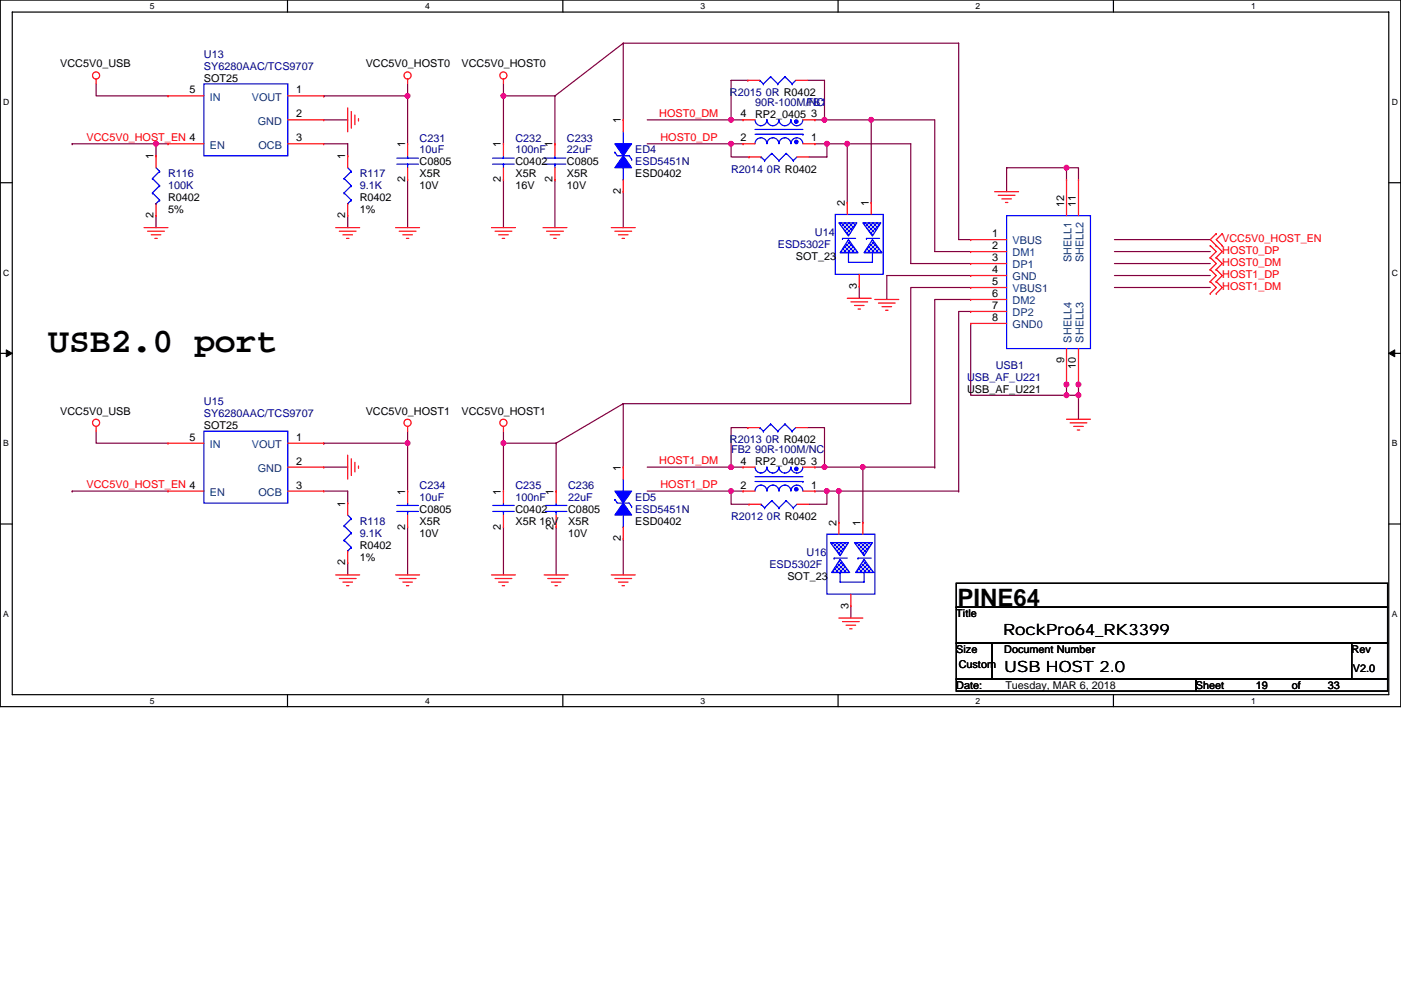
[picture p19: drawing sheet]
<svg xmlns="http://www.w3.org/2000/svg" width="297mm" height="210mm" viewBox="0 0 297 210" stroke-linecap="round" stroke-linejoin="round" font-family="sans-serif">
<defs><g id="words">
<text font-size="7.4" x="10.2" y="74.7">USB2.0 port</text>
<text font-size="5.1" x="203" y="128.4">PINE64</text>
<g font-size="3.3">
<text x="212.7" y="134.7">RockPro64_RK3399</text>
<text x="212.9" y="142.6">USB HOST 2.0</text>
</g>
<g font-size="2.3">
<text x="12.8" y="14.3">VCC5V0_USB</text>
<text x="43.2" y="17.3">SOT25</text>
<text x="77.5" y="14.3">VCC5V0_HOST0</text>
<text x="97.9" y="14.3">VCC5V0_HOST0</text>
<text x="40.2" y="19.8">5</text>
<text x="62.8" y="19.8">1</text>
<text x="62.8" y="30">3</text>
<text x="62.8" y="24.9">2</text>
<text x="131.6" y="26.2" transform="rotate(-90 131.6 26.2)">1</text>
<text x="157" y="30">2</text>
<text x="157" y="24.9">4</text>
<text x="160.1" y="24.9">RP2_0405</text>
<text x="172" y="30">1</text>
<text x="172" y="24.9">3</text>
<text x="32.6" y="33.8" transform="rotate(-90 32.6 33.8)">1</text>
<text x="73.2" y="33.8" transform="rotate(-90 73.2 33.8)">1</text>
<text x="85.9" y="31.3" transform="rotate(-90 85.9 31.3)">1</text>
<text x="89" y="35.1">C0805</text>
<text x="106.2" y="31.3" transform="rotate(-90 106.2 31.3)">1</text>
<text x="109.3" y="35.1">C0402</text>
<text x="117.1" y="31.3" transform="rotate(-90 117.1 31.3)">1</text>
<text x="120.2" y="35.1">C0805</text>
<text x="85.9" y="38.7" transform="rotate(-90 85.9 38.7)">2</text>
<text x="89" y="37.6">X5R</text>
<text x="89" y="40.2">10V</text>
<text x="106.2" y="38.7" transform="rotate(-90 106.2 38.7)">2</text>
<text x="109.3" y="37.6">X5R</text>
<text x="109.3" y="40.2">16V</text>
<text x="117.1" y="38.7" transform="rotate(-90 117.1 38.7)">2</text>
<text x="120.2" y="37.6">X5R</text>
<text x="120.2" y="40.2">10V</text>
<text x="131.6" y="41.2" transform="rotate(-90 131.6 41.2)">2</text>
<text x="134.7" y="37.6">ESD0402</text>
<text x="32.6" y="46.3" transform="rotate(-90 32.6 46.3)">2</text>
<text x="35.6" y="42.7">R0402</text>
<text x="35.6" y="45.3">5%</text>
<text x="73.2" y="46.3" transform="rotate(-90 73.2 46.3)">2</text>
<text x="76.3" y="42.7">R0402</text>
<text x="76.3" y="45.3">1%</text>
<text x="179.1" y="43.7" transform="rotate(-90 179.1 43.7)">2</text>
<text x="184.2" y="43.7" transform="rotate(-90 184.2 43.7)">1</text>
<text x="225.6" y="44" transform="rotate(-90 225.6 44)">12</text>
<text x="228.1" y="44" transform="rotate(-90 228.1 44)">11</text>
<text x="210.4" y="50.3">1</text>
<text x="210.4" y="52.8">2</text>
<text x="168.7" y="55.2">SOT_23</text>
<text x="210.4" y="55.4">3</text>
<text x="210.4" y="57.9">4</text>
<text x="181.6" y="61.3" transform="rotate(-90 181.6 61.3)">3</text>
<text x="210.4" y="60.5">5</text>
<text x="210.4" y="63">6</text>
<text x="210.4" y="65.5">7</text>
<text x="210.4" y="68.1">8</text>
<text x="225.6" y="77" transform="rotate(-90 225.6 77)">9</text>
<text x="205" y="83.4">USB_AF_U221</text>
<text x="228.1" y="78.3" transform="rotate(-90 228.1 78.3)">10</text>
<text x="12.8" y="87.9">VCC5V0_USB</text>
<text x="77.5" y="87.9">VCC5V0_HOST1</text>
<text x="97.9" y="87.9">VCC5V0_HOST1</text>
<text x="40.2" y="93.5">5</text>
<text x="43.2" y="91">SOT25</text>
<text x="62.8" y="93.5">1</text>
<text x="62.8" y="98.6">2</text>
<text x="131.6" y="99.8" transform="rotate(-90 131.6 99.8)">1</text>
<text x="157" y="98.6">4</text>
<text x="160.1" y="98.6">RP2_0405</text>
<text x="172" y="98.6">3</text>
<text x="62.8" y="103.6">3</text>
<text x="73.2" y="107.5" transform="rotate(-90 73.2 107.5)">1</text>
<text x="85.9" y="104.9" transform="rotate(-90 85.9 104.9)">1</text>
<text x="106.2" y="104.9" transform="rotate(-90 106.2 104.9)">1</text>
<text x="117.4" y="104.9" transform="rotate(-90 117.4 104.9)">1</text>
<text x="157" y="103.6">2</text>
<text x="172" y="103.6">1</text>
<text x="85.9" y="112.3" transform="rotate(-90 85.9 112.3)">2</text>
<text x="89" y="108.8">C0805</text>
<text x="89" y="111.3">X5R</text>
<text x="89" y="113.8">10V</text>
<text x="106.2" y="112.3" transform="rotate(-90 106.2 112.3)">2</text>
<text x="109.3" y="108.8">C0402</text>
<text x="109.3" y="111.3">X5R 16V</text>
<text x="117.4" y="112.3" transform="rotate(-90 117.4 112.3)">2</text>
<text x="120.5" y="108.8">C0805</text>
<text x="120.5" y="111.3">X5R</text>
<text x="120.5" y="113.8">10V</text>
<text x="134.7" y="111.3">ESD0402</text>
<text x="177.3" y="111.5" transform="rotate(-90 177.3 111.5)">2</text>
<text x="182.4" y="111.5" transform="rotate(-90 182.4 111.5)">1</text>
<text x="73.2" y="119.9" transform="rotate(-90 73.2 119.9)">2</text>
<text x="76.3" y="116.4">R0402</text>
<text x="76.3" y="118.9">1%</text>
<text x="131.6" y="114.9" transform="rotate(-90 131.6 114.9)">2</text>
<text x="166.9" y="123">SOT_23</text>
<text x="179.9" y="129.1" transform="rotate(-90 179.9 129.1)">3</text>
<text x="202.8" y="130.9">Title</text>
<text x="202.8" y="138.5">Size</text>
<text x="203.3" y="141.8">Custom</text>
<text x="212.9" y="138.5">Document Number</text>
<text x="286.6" y="138.5">Rev</text>
<text x="286.8" y="142.5">V2.0</text>
<text x="202.8" y="146.1">Date:</text>
<text x="213.2" y="146.1">Tuesday, MAR 6, 2018</text>
<text x="253.6" y="146.1">Sheet</text>
<text x="266.3" y="146.1">19</text>
<text x="273.9" y="146.1">of</text>
<text x="281.5" y="146.1">33</text>
</g>
<g font-size="2.3" fill="#000080">
<text x="43.2" y="12.2">U13</text>
<text x="43.2" y="14.8">SY6280AAC/TCS9707</text>
<text x="154.7" y="20.4">R2015 0R R0402</text>
<text x="160.1" y="22.4">90R-100M/NC</text>
<text x="171" y="22.4">FB1</text>
<text x="89" y="30">C231</text>
<text x="89" y="32.6">10uF</text>
<text x="109.3" y="30">C232</text>
<text x="109.3" y="32.6">100nF</text>
<text x="120.2" y="30">C233</text>
<text x="120.2" y="32.6">22uF</text>
<text x="134.7" y="32.6">ED4</text>
<text x="134.7" y="35.1">ESD5451N</text>
<text x="35.6" y="37.6">R116</text>
<text x="35.6" y="40.2">100K</text>
<text x="76.3" y="37.6">R117</text>
<text x="76.3" y="40.2">9.1K</text>
<text x="155" y="36.6">R2014 0R R0402</text>
<text x="164.9" y="52.6">ESD5302F</text>
<text x="172.8" y="50.1">U14</text>
<text x="205" y="80.8">USB_AF_U221</text>
<text x="211.1" y="78.3">USB1</text>
<text x="43.2" y="85.9">U15</text>
<text x="43.2" y="88.4">SY6280AAC/TCS9707</text>
<text x="154.7" y="94">R2013 0R R0402</text>
<text x="155" y="96.1">FB2 90R-100M/NC</text>
<text x="89" y="103.7">C234</text>
<text x="89" y="106.2">10uF</text>
<text x="109.3" y="103.7">C235</text>
<text x="109.3" y="106.2">100nF</text>
<text x="120.5" y="103.7">C236</text>
<text x="120.5" y="106.2">22uF</text>
<text x="134.7" y="106.2">ED5</text>
<text x="76.3" y="111.3">R118</text>
<text x="76.3" y="113.8">9.1K</text>
<text x="134.7" y="108.8">ESD5451N</text>
<text x="155" y="110.3">R2012 0R R0402</text>
<text x="171" y="117.9">U16</text>
<text x="163.1" y="120.4">ESD5302F</text>
</g>
<g font-size="2.3" fill="#004080">
<text x="44.5" y="21.4">IN</text>
<text x="53.4" y="21.4">VOUT</text>
<text x="54.7" y="26.5">GND</text>
<text x="44.5" y="31.5">EN</text>
<text x="54.8" y="31.5">OCB</text>
<text x="214.7" y="51.9">VBUS</text>
<text x="214.7" y="54.4">DM1</text>
<text x="214.7" y="56.9">DP1</text>
<text x="214.7" y="59.5">GND</text>
<text x="227.2" y="55.6" transform="rotate(-90 227.2 55.6)">SHELL1</text>
<text x="229.7" y="55.6" transform="rotate(-90 229.7 55.6)">SHELL2</text>
<text x="214.7" y="62">VBUS1</text>
<text x="214.7" y="64.6">DM2</text>
<text x="214.7" y="67.1">DP2</text>
<text x="214.7" y="69.6">GND0</text>
<text x="227.2" y="72.7" transform="rotate(-90 227.2 72.7)">SHELL4</text>
<text x="229.7" y="72.7" transform="rotate(-90 229.7 72.7)">SHELL3</text>
<text x="44.5" y="95">IN</text>
<text x="53.4" y="95">VOUT</text>
<text x="54.7" y="100.1">GND</text>
<text x="44.5" y="105.2">EN</text>
<text x="54.8" y="105.2">OCB</text>
</g>
<g font-size="2.3" fill="#f00">
<text x="18.3" y="29.9">VCC5V0_HOST_EN 4</text>
<text x="139.8" y="24.8">HOST0_DM</text>
<text x="140" y="29.9">HOST0_DP</text>
<text x="259.1" y="51.4">VCC5V0_HOST_EN</text>
<text x="259.1" y="53.9">HOST0_DP</text>
<text x="259.1" y="59">HOST1_DP</text>
<text x="259.1" y="56.4">HOST0_DM</text>
<text x="259.1" y="61.5">HOST1_DM</text>
<text x="139.8" y="98.5">HOST1_DM</text>
<text x="18.3" y="103.5">VCC5V0_HOST_EN 4</text>
<text x="140" y="103.5">HOST1_DP</text>
</g>
<g font-size="1.8">
<text x="31.8" y="1.9">5</text>
<text x="90.1" y="1.9">4</text>
<text x="148.5" y="1.9">3</text>
<text x="206.9" y="1.9">2</text>
<text x="265.2" y="1.9">1</text>
<text x=".7" y="22.3">D</text>
<text x="295.1" y="22.3">D</text>
<text x=".7" y="58.5">C</text>
<text x="295.1" y="58.5">C</text>
<text x=".7" y="94.7">B</text>
<text x="295.1" y="94.7">B</text>
<text x=".7" y="130.9">A</text>
<text x="295.1" y="130.9">A</text>
<text x="31.8" y="149.2">5</text>
<text x="90.1" y="149.2">4</text>
<text x="148.5" y="149.2">3</text>
<text x="206.9" y="149.2">2</text>
<text x="265.2" y="149.2">1</text>
</g>
</g></defs>
<path d="M.1 0h296.9v149.9h-296.9zM2.6 2.6h291.8v144.7h-291.8z" fill="none" stroke="#000" stroke-width=".25"/>
<g fill="#fff">
<path d="M31.8 .3h1v2h-1z"/>
<path d="M31.8 147.6h1v2h-1z"/>
</g>
<path d="M61 0v2.6M61 147.3v2.6" fill="none" stroke="#000" stroke-width=".25"/>
<g fill="#fff">
<path d="M90.1 .3h1v2h-1z"/>
<path d="M90.1 147.6h1v2h-1z"/>
</g>
<path d="M119.3 0v2.6M119.3 147.3v2.6" fill="none" stroke="#000" stroke-width=".25"/>
<g fill="#fff">
<path d="M148.5 .3h1v2h-1z"/>
<path d="M148.5 147.6h1v2h-1z"/>
</g>
<path d="M177.7 0v2.6M177.7 147.3v2.6" fill="none" stroke="#000" stroke-width=".25"/>
<g fill="#fff">
<path d="M206.9 .3h1v2h-1z"/>
<path d="M206.9 147.6h1v2h-1z"/>
</g>
<path d="M236.1 0v2.6M236.1 147.3v2.6" fill="none" stroke="#000" stroke-width=".25"/>
<g fill="#fff">
<path d="M265.2 .3h1v2h-1z"/>
<path d="M265.2 147.6h1v2h-1z"/>
<path d="M.7 20.7h1.3v2h-1.3z"/>
<path d="M295.1 20.7h1.3v2h-1.3z"/>
<path d="M.7 56.9h1.3v2h-1.3z"/>
<path d="M295.1 56.9h1.3v2h-1.3z"/>
</g>
<path d="M.1 38.8h2.5M294.4 38.8h2.6" fill="none" stroke="#000" stroke-width=".25"/>
<g fill="#fff">
<path d="M.7 93h1.2v2.1h-1.2z"/>
<path d="M295.1 93h1.2v2.1h-1.2z"/>
</g>
<path d="M.1 75h2.5M294.4 75h2.6" fill="none" stroke="#000" stroke-width=".25"/>
<path d="M1.3 74.2l1.3 .8-1.3 .7zM294.4 75l1.3-.8v1.5z" fill="#000" stroke="#000" stroke-width=".21"/>
<g fill="#fff">
<path d="M.7 129.2h1.2v2.1h-1.2z"/>
<path d="M295.1 129.2h1.2v2.1h-1.2z"/>
</g>
<path d="M.1 111.1h2.5M294.4 111.1h2.6M202.8 123.7h91.4v5.1h-91.4zM202.8 128.8h91.4v7.6h-91.4zM202.8 136.4h7.6v7.6h-7.6zM210.4 136.4h76.2v7.6h-76.2zM286.6 136.4h7.6v7.6h-7.6zM202.8 144h50.8v2.6h-50.8zM253.6 144h40.6v2.6h-40.6z" fill="none" stroke="#000" stroke-width=".25"/>
<g fill="none" stroke="#800040" stroke-width=".25">
<path d="M20.4 17.8v2.5h15.2M86.4 17.8v2.5M106.7 17.8v2.5M132.1 9.2v16.2M132.1 9.2h71.2v41.6h2.5M132.1 9.2h.1M132.1 9.2l-14.4 11.1M158.6 17h-3.6v8.4M171.3 17h3.5v8.4M15.3 30.5h.1M15.3 30.5h20.3M33.1 30.5v2.5"/>
<path d="M33.1 30.5h.1M68.6 25.4h5.1M68.6 20.3h.1M68.6 30.5h5.1v2.5M68.6 20.3h17.8M86.4 20.3v10.2M86.4 38.1v10.2M106.7 20.3h11M106.7 38.1v10.2M106.7 20.3h.1M106.7 20.3v10.2M117.7 38.1v10.2"/>
<path d="M117.7 20.3v10.2M137.2 30.5h17.8M137.2 25.4h17.8M155 25.4h.1M155 30.5h.1M155 30.5v2.8h3.8M155 30.5h2.5M155 25.4h2.5M172.8 25.4h2M172.8 30.5h2.5M174.8 25.4h.1M174.8 25.4h9.9"/>
<path d="M175.3 30.5v2.8h-3.8M175.3 30.5h4.3M175.3 30.5h.1M179.6 30.5h13.5v25.4h12.7M179.6 30.5h.1M179.6 30.5v12.4M184.7 25.4h13.5v28h7.6M184.7 25.4h.1M184.7 25.4v17.5M213.4 35.6h12.7v2.5M213.4 35.6h.1M213.4 35.6v5.1"/>
<path d="M226.1 35.6h2.6v2.5M33.1 45.7v2.6M73.7 45.7v2.6M132.1 40.7v7.6M205.8 58.4h-17.8v5.1M236.3 50.8h20.3M236.3 53.4h20.3M236.3 55.9h20.3M236.3 58.4h20.3M182.2 60.7v2.6M205.8 61h-12.7v24.6h-61M205.8 63.5h-7.6v35.6"/>
<path d="M205.8 66.1h-2.5v38.1M205.8 68.6v15.2h20.3M236.3 61h20.3M20.4 91.5v2.5h15.2M68.6 94h.1M68.6 99.1h5.1M68.6 94h17.8M86.4 94v10.2M86.4 91.5v2.5M106.7 91.5v2.5M106.7 94v10.2M106.7 94h11.2"/>
<path d="M117.9 94h.1M117.9 94v10.2M132.1 85.6v13.5M132.1 85.6h.1M132.1 85.6l-14.2 8.4M137.2 99.1h17.8M155 99.1h.1M158.6 90.7h-3.6v8.4h2.5M171.3 90.7h3.5v8.4M172.8 99.1h2M174.8 99.1h.1M174.8 99.1h8.1"/>
<path d="M198.2 99.1h-15.3v11.7M198.2 99.1h.1M226.1 83.8h.1M226.1 81.6h.1M226.1 83.8h2.6M226.1 81.6v2.2M226.1 81.3v.3M228.7 83.8v5.1M228.7 81.3v2.5M228.7 83.8h.1M15.3 104.2h.1M15.3 104.2h20.3"/>
<path d="M68.6 104.2h5.1v2.5M73.7 119.4v2.5M86.4 111.8v10.1M106.7 111.8v10.1M117.9 111.8v10.1M132.1 114.3v7.6M137.2 104.2h17.8M155 104.2h.1M157.5 104.2h-2.5v2.8h3.8M172.8 104.2h2.5M175.3 104.2h.1M177.9 104.2h-2.6v2.8h-3.8"/>
<path d="M203.3 104.2h-25.4v6.6M203.3 104.2h.1M180.4 128.5v2.6"/>
</g>
<g fill="#f0f" stroke="#f0f" stroke-width=".25">
<circle cx="106.7" cy="20.3" r=".5"/>
<circle cx="33.1" cy="30.5" r=".5"/>
<circle cx="86.4" cy="20.3" r=".5"/>
<circle cx="106.7" cy="94" r=".5"/>
<circle cx="86.4" cy="94" r=".5"/>
<circle cx="175.3" cy="104.1" r=".5"/>
<circle cx="155" cy="99.1" r=".5"/>
<circle cx="155" cy="104.1" r=".5"/>
<circle cx="155" cy="25.4" r=".5"/>
<circle cx="155" cy="30.5" r=".5"/>
<circle cx="226.1" cy="83.8" r=".5"/>
<circle cx="226.1" cy="35.6" r=".5"/>
<circle cx="226.1" cy="81.5" r=".5"/>
<circle cx="228.6" cy="81.5" r=".5"/>
<circle cx="228.6" cy="83.8" r=".5"/>
<circle cx="184.7" cy="25.4" r=".5"/>
<circle cx="182.9" cy="99.1" r=".5"/>
<circle cx="177.8" cy="104.1" r=".5"/>
<circle cx="179.6" cy="30.5" r=".5"/>
<circle cx="174.8" cy="99.1" r=".5"/>
<circle cx="175.3" cy="30.5" r=".5"/>
<circle cx="174.8" cy="25.4" r=".5"/>
</g>
<g fill="none" stroke="#f00" stroke-width=".25">
<path d="M20.4 16.8v1M86.4 16.8v1M106.7 16.8v1M158.6 17h.1M158.6 17h2.5M168.7 17h2.6M35.6 30.5h.1M35.6 20.3h.1M35.6 30.5h7.6M35.6 20.3h7.6M61 30.5h7.6M61 25.4h7.6"/>
<path d="M61 20.3h7.6M68.6 30.5h.1M68.6 25.4h.1M68.6 20.3h.1M73.7 22.9v5.1M73.7 33h.1M73.7 33v2.6M74.5 23.6v3.6M75.2 24.4v2M76 25.2v.5M106.7 30.5h.1M106.7 38.1h.1"/>
<path d="M106.7 30.5v2.5M106.7 35.6v2.5M117.7 30.5h.1M117.7 38.1h.1M117.7 30.5v2.5M117.7 35.6v2.5M132.1 25.4h.1M132.1 25.4v2.6M132.1 38.1v2.6M157.5 30.5h.1M157.5 25.4h.1M157.5 30.5h2.6"/>
<path d="M157.5 25.4h2.6M158.8 33.3h.1M158.8 33.3h2.6M169 33.3h2.5M170.2 30.5h2.6M170.2 25.4h2.6M172.8 30.5h.1M172.8 25.4h.1M226.1 38.1h.1M226.1 38.1v7.6M228.7 38.1h.1M228.7 38.1v7.6"/>
<path d="M30.5 48.3h5.1M31.3 49h3.6M32.1 49.8h2M32.8 50.6h.5M71.2 48.3h5.1M71.9 49h3.6M72.7 49.8h2M73.5 50.6h.5M73.7 45.7h.1M73.7 43.2v2.5M83.9 48.3h5.1M84.6 49h3.6"/>
<path d="M85.4 49.8h2M86.2 50.6h.5M104.2 48.3h5.1M105 49h3.5M105.7 49.8h2.1M106.5 50.6h.5M115.1 48.3h5.1M115.9 49h3.5M116.6 49.8h2.1M117.4 50.6h.5M129.6 48.3h5.1M130.4 49h3.5"/>
<path d="M131.1 49.8h2.1M131.9 50.6h.5M132.1 40.7h.1M205.8 50.8h.1M205.8 53.4h.1M205.8 55.9h.1M205.8 58.4h.1M205.8 50.8h7.6M205.8 53.4h7.6M205.8 55.9h7.6M205.8 58.4h7.6M210.9 40.7h5.1"/>
<path d="M211.6 41.4h3.6M212.4 42.2h2M213.2 42.9h.5M256.6 59.7h.1M256.6 57.2h.1M256.6 54.6h.1M256.6 52.1h.1M256.6 59.7l1.3 1.3-1.3 1.3M256.6 57.2l1.3 1.2-1.3 1.3M256.6 54.6l1.3 1.3-1.3 1.3M256.6 52.1l1.3 1.3-1.3 1.2M257.9 49.6h.1"/>
<path d="M257.9 52.1h.1M257.9 59.7h.1M257.9 57.2h.1M257.9 54.6h.1M257.9 49.6l-1.3 1.2 2.5 2.6-1.2 1.2M257.9 59.7l1.2 1.3-1.2 1.3M257.9 57.2l1.2 1.2-1.2 1.3M257.9 54.6l1.2 1.3-1.2 1.3M259.1 52.1h.1M259.1 49.6h.1M259.1 49.6l-1.2 1.2 1.2 1.3M179.6 63.3h5.1"/>
<path d="M180.4 64h3.6M181.2 64.8h2M181.9 65.6h.5M185.5 63.5h5.1M186.2 64.3h3.6M187 65h2M187.8 65.8h.5M205.8 61h.1M205.8 63.5h.1M205.8 66.1h.1M205.8 68.6h.1M205.8 61h7.6"/>
<path d="M205.8 63.5h7.6M205.8 66.1h7.6M205.8 68.6h7.6M226.1 73.9v7.7M228.7 73.9v7.7M256.6 62.3h.1M257.9 62.3h.1M20.4 90.4v1.1M73.7 96.5v5.1M74.5 97.3v3.6M75.2 98.1v2M76 98.8v.5"/>
<path d="M86.4 90.4v1.1M106.7 90.4v1.1M132.1 99.1h.1M132.1 99.1v2.5M157.5 99.1h.1M157.5 99.1h2.6M158.6 90.7h.1M158.6 90.7h2.5M168.7 90.7h2.6M170.2 99.1h2.6M172.8 99.1h.1M226.1 88.9h5.1"/>
<path d="M226.1 81.6h.1M226.9 89.7h3.5M227.6 90.4h2.1M228.4 91.2h.5M228.7 81.6h.1M73.7 106.7h.1M73.7 119.4h.1M73.7 106.7v2.5M73.7 116.9v2.5M86.4 104.2h.1M86.4 111.8h.1M86.4 104.2v2.5"/>
<path d="M86.4 109.2v2.6M117.9 104.2h.1M117.9 111.8h.1M117.9 104.2v2.5M117.9 109.2v2.6M132.1 114.3h.1M132.1 111.8v2.5M157.5 104.2h.1M157.5 104.2h2.6M158.8 107h.1M158.8 107h2.6M169 107h2.5"/>
<path d="M170.2 104.2h2.6M172.8 104.2h.1M71.2 121.9h5.1M71.9 122.7h3.6M72.7 123.5h2M73.5 124.2h.5M83.9 121.9h5.1M84.6 122.7h3.6M85.4 123.5h2M86.2 124.2h.5M104.2 121.9h5.1M105 122.7h3.5"/>
<path d="M105.7 123.5h2.1M106.5 124.2h.5M115.4 121.9h5.1M116.1 122.7h3.6M116.9 123.5h2M117.7 124.2h.5M129.6 121.9h5.1M130.4 122.7h3.5M131.1 123.5h2.1M131.9 124.2h.5M177.9 131.1h5M178.6 131.8h3.6"/>
<path d="M179.4 132.6h2M180.1 133.4h.6"/>
<circle cx="20.4" cy="16" r=".76"/>
<circle cx="86.4" cy="16" r=".76"/>
<circle cx="106.7" cy="16" r=".76"/>
<circle cx="20.4" cy="89.7" r=".76"/>
<circle cx="86.4" cy="89.7" r=".76"/>
<circle cx="106.7" cy="89.7" r=".76"/>
</g>
<g fill="none" stroke="#00f" stroke-width=".25">
<path d="M43.2 17.8h17.8v15.2h-17.8zM161.1 17h.1M161.1 17l.8 .8M161.9 17.8h.1M163.4 16.3h.1M163.4 16.3l1.5 1.5M163.4 16.3l-1.5 1.5M164.9 17.8h.1M166.4 16.3h.1M166.4 16.3l1.6 1.5M166.4 16.3l-1.5 1.5M168 17.8h.1"/>
<path d="M168.7 17l-.7 .8M73 37.9h.1M73 37.9l1.5 1.5M73.7 35.6l.8 .7M74.5 36.3h.1M74.5 39.4h.1M74.5 36.3l-1.5 1.6M74.5 39.4l-1.5 1.5M104.5 34.8h4.5M104.5 33.5h4.5M106.7 33v.5M106.7 34.8h.1"/>
<path d="M106.7 34.8v.8M115.4 34.8h4.5M115.4 33.5h4.5M117.7 33v.5M117.7 34.8h.1M117.7 34.8v.8M130.4 32.3l.5 .7h2.5l.5 .8M130.4 32.3h.1M132.1 28v2.5M132.1 38.1h.1M132.1 35.6v2.5M133.9 33.8h.1"/>
<path d="M160.1 25.4a1.26 1.26 0 0 0 1.2 1.3 1.26 1.26 0 0 0 1.3-1.3 1.27 1.27 0 0 0 1.3 1.3 1.27 1.27 0 0 0 1.2-1.3 1.27 1.27 0 0 0 1.3 1.3 1.27 1.27 0 0 0 1.3-1.3M160.1 30.5a1.27 1.27 0 0 1 1.3-1.3 1.27 1.27 0 0 1 1.2 1.3 1.27 1.27 0 0 1 1.3-1.3 1.27 1.27 0 0 1 1.3 1.3 1.26 1.26 0 0 1 1.2-1.3 1.26 1.26 0 0 1 1.3 1.3M160.1 27.5h10.1M160.1 28.5h10.1M161.4 33.3h.1M161.4 33.3l.7 .8M162.1 34.1h.1M163.6 32.5h.1M163.6 32.5l1.6 1.6M163.6 32.5l-1.5 1.6M165.2 34.1h.1M166.7 32.5h.1"/>
<path d="M166.7 32.5l1.5 1.6M166.7 32.5l-1.5 1.6M167.7 25.4a1.26 1.26 0 0 0 1.3 1.3 1.26 1.26 0 0 0 1.2-1.3M167.7 30.5a1.26 1.26 0 0 1 1.3-1.3 1.26 1.26 0 0 1 1.2 1.3M168.2 34.1h.1M169 33.3l-.8 .8M170.2 28.5h.1M73 40.9h.1M73 40.9l1.5 1.5M73.7 43.2h.1M74.5 42.4h.1M74.5 42.4l-.8 .8"/>
<path d="M213.4 45.7h17.8v28.2h-17.8zM160.1 99.1a1.26 1.26 0 0 0 1.2 1.2 1.26 1.26 0 0 0 1.3-1.2 1.27 1.27 0 0 0 1.3 1.2 1.27 1.27 0 0 0 1.2-1.2 1.27 1.27 0 0 0 1.3 1.2 1.27 1.27 0 0 0 1.3-1.2M161.1 90.7h.1M161.1 90.7l.8 .8M161.9 91.5h.1M163.4 89.9h.1M163.4 89.9l1.5 1.6M163.4 89.9l-1.5 1.6M164.9 91.5h.1M166.4 89.9h.1M166.4 89.9l1.6 1.6M166.4 89.9l-1.5 1.6"/>
<path d="M167.7 99.1a1.26 1.26 0 0 0 1.3 1.2 1.26 1.26 0 0 0 1.2-1.2M168 91.5h.1M168.7 90.7l-.7 .8M73 111.5h.1M73 114.6h.1M73 111.5l1.5 1.6M73 114.6l1.5 1.5M73.7 116.9h.1M73.7 109.2l.8 .8M74.5 110h.1M74.5 113.1h.1M74.5 116.1h.1"/>
<path d="M74.5 110l-1.5 1.5M74.5 113.1l-1.5 1.5M74.5 116.1l-.8 .8M84.1 108.5h4.6M84.1 107.2h4.6M86.4 106.7v.5M86.4 108.5h.1M86.4 108.5v.7M115.6 108.5h4.6M115.6 107.2h4.6M117.9 106.7v.5M117.9 108.5h.1"/>
<path d="M117.9 108.5v.7M130.4 105.9l.5 .8h2.5l.5 .8M130.4 105.9h.1M132.1 101.6v2.6M132.1 111.8h.1M132.1 109.2v2.6M133.9 107.5h.1M160.1 104.1a1.27 1.27 0 0 1 1.3-1.2 1.27 1.27 0 0 1 1.2 1.2 1.27 1.27 0 0 1 1.3-1.2 1.27 1.27 0 0 1 1.3 1.2 1.26 1.26 0 0 1 1.2-1.2 1.26 1.26 0 0 1 1.3 1.2M160.1 101.1h10.1M160.1 102.1h10.1M161.4 107h.1M161.4 107l.7 .7"/>
<path d="M162.1 107.7h.1M163.6 106.2h.1M163.6 106.2l1.6 1.5M163.6 106.2l-1.5 1.5M165.2 107.7h.1M166.7 106.2h.1M166.7 106.2l1.5 1.5M166.7 106.2l-1.5 1.5M167.7 104.1a1.26 1.26 0 0 1 1.3-1.2 1.26 1.26 0 0 1 1.2 1.2M168.2 107.7h.1M169 107l-.8 .7M170.2 102.1h.1"/>
<path d="M178.1 121.4v2.1h5.1v-2.1M178.1 121.4h.1"/>
</g>
<g fill="#00f" stroke="#00f" stroke-width=".25">
<path d="M130.4 30.5h3.5l-1.8 2.5z" fill-rule="evenodd"/>
<path d="M132.1 33l1.8 2.6h-3.5z" fill-rule="evenodd"/>
<path d="M130.4 104.2h3.5l-1.8 2.5z" fill-rule="evenodd"/>
<path d="M132.1 106.7l1.8 2.5h-3.5z" fill-rule="evenodd"/>
<circle cx="168.8" cy="103.8" r=".38"/>
<circle cx="168.8" cy="99.4" r=".38"/>
<circle cx="168.8" cy="30.1" r=".38"/>
<circle cx="168.8" cy="25.8" r=".38"/>
</g>
<path d="M183.2 118.6l2 2.8h-3.8z" fill="#fff"/>
<path d="M183.2 118.6l2 2.8h-3.8z" fill="#00f" stroke="#00f" stroke-width=".25"/>
<path d="M181.9 118.4h.1M181.9 118.4h2.8" fill="none" stroke="#00f" stroke-width=".25"/>
<path d="M181.2 115.1h3.8l-1.8 2.8z" fill="#fff"/>
<path d="M181.2 115.1h3.8l-1.8 2.8z" fill="#00f" stroke="#00f" stroke-width=".25"/>
<path d="M176.8 118.4h.1M176.8 118.4h2.8" fill="none" stroke="#00f" stroke-width=".25"/>
<path d="M178.1 118.6l2 2.8h-3.8z" fill="#fff"/>
<path d="M178.1 118.6l2 2.8h-3.8z" fill="#00f" stroke="#00f" stroke-width=".25"/>
<path d="M176.1 115.1h3.8l-1.8 2.8z" fill="#fff"/>
<path d="M176.1 115.1h3.8l-1.8 2.8z" fill="#00f" stroke="#00f" stroke-width=".25"/>
<g fill="none" stroke="#00f" stroke-width=".25">
<path d="M32.3 37.9h.1M32.3 37.9l1.5 1.5M33.1 35.6l.7 .7M33.8 36.3h.1M33.8 39.4h.1M33.8 36.3l-1.5 1.6M33.8 39.4l-1.5 1.5M84.1 34.8h4.6M84.1 33.5h4.6M86.4 33v.5M86.4 34.8h.1M86.4 34.8v.8"/>
<path d="M32.3 40.9h.1M32.3 40.9l1.5 1.5M33.1 43.2h.1M33.8 42.4h.1M33.8 42.4l-.7 .8M179.9 53.6v2h5.1v-2M179.9 53.6h.1M43.2 91.5h17.8v15.2h-17.8zM175.3 113.3h10.2v12.7h-10.2z"/>
</g>
<g fill="none" stroke="#f00" stroke-width=".25">
<path d="M33.1 33h.1M33.1 33v2.6M86.4 30.5h.1M86.4 38.1h.1M86.4 30.5v2.5M86.4 35.6v2.5M33.1 45.7h.1M33.1 43.2v2.5M35.6 94h.1M35.6 94h7.6M61 99.1h7.6M61 94h7.6"/>
<path d="M68.6 99.1h.1M68.6 94h.1M35.6 104.2h.1M35.6 104.2h7.6M61 104.2h7.6M68.6 104.2h.1M177.9 110.8h.1M177.9 110.8v2.5M182.9 110.8h.1M182.9 110.8v2.5M180.4 128.5h.1M180.4 126v2.5"/>
</g>
<path d="M185 50.8l2 2.8h-3.8z" fill="#fff"/>
<path d="M185 50.8l2 2.8h-3.8z" fill="#00f" stroke="#00f" stroke-width=".25"/>
<path d="M183.7 50.6h.1M183.7 50.6h2.8" fill="none" stroke="#00f" stroke-width=".25"/>
<path d="M182.9 47.3h3.8l-1.7 2.8z" fill="#fff"/>
<path d="M182.9 47.3h3.8l-1.7 2.8z" fill="#00f" stroke="#00f" stroke-width=".25"/>
<path d="M178.6 50.6h.1M178.6 50.6h2.8" fill="none" stroke="#00f" stroke-width=".25"/>
<path d="M179.9 50.8l2 2.8h-3.8z" fill="#fff"/>
<path d="M179.9 50.8l2 2.8h-3.8z" fill="#00f" stroke="#00f" stroke-width=".25"/>
<path d="M177.9 47.3h3.8l-1.8 2.8z" fill="#fff"/>
<path d="M177.9 47.3h3.8l-1.8 2.8z" fill="#00f" stroke="#00f" stroke-width=".25"/>
<path d="M177.1 45.5h10.2v12.7h-10.2zM104.5 108.5h4.5M104.5 107.2h4.5M106.7 106.7v.5M106.7 108.5h.1M106.7 108.5v.7" fill="none" stroke="#00f" stroke-width=".25"/>
<path d="M179.6 42.9h.1M179.6 42.9v2.6M182.2 58.2v2.5M184.7 42.9h.1M184.7 42.9v2.6M182.2 60.7h.1M106.7 104.2h.1M106.7 111.8h.1M106.7 104.2v2.5M106.7 109.2v2.6" fill="none" stroke="#f00" stroke-width=".25"/>
<g fill="#f0f" stroke="#f0f" stroke-width=".25">
<circle cx="106.7" cy="20.3" r=".5"/>
<circle cx="33.1" cy="30.5" r=".5"/>
<circle cx="86.4" cy="20.3" r=".5"/>
<circle cx="106.7" cy="94" r=".5"/>
<circle cx="86.4" cy="94" r=".5"/>
<circle cx="175.3" cy="104.1" r=".5"/>
<circle cx="155" cy="99.1" r=".5"/>
<circle cx="155" cy="104.1" r=".5"/>
<circle cx="155" cy="25.4" r=".5"/>
<circle cx="155" cy="30.5" r=".5"/>
<circle cx="226.1" cy="83.8" r=".5"/>
<circle cx="226.1" cy="35.6" r=".5"/>
<circle cx="226.1" cy="81.5" r=".5"/>
<circle cx="228.6" cy="81.5" r=".5"/>
<circle cx="228.6" cy="83.8" r=".5"/>
<circle cx="184.7" cy="25.4" r=".5"/>
<circle cx="182.9" cy="99.1" r=".5"/>
<circle cx="177.8" cy="104.1" r=".5"/>
<circle cx="179.6" cy="30.5" r=".5"/>
<circle cx="174.8" cy="99.1" r=".5"/>
<circle cx="175.3" cy="30.5" r=".5"/>
<circle cx="174.8" cy="25.4" r=".5"/>
</g>
<use href="#words"/>
</svg>
